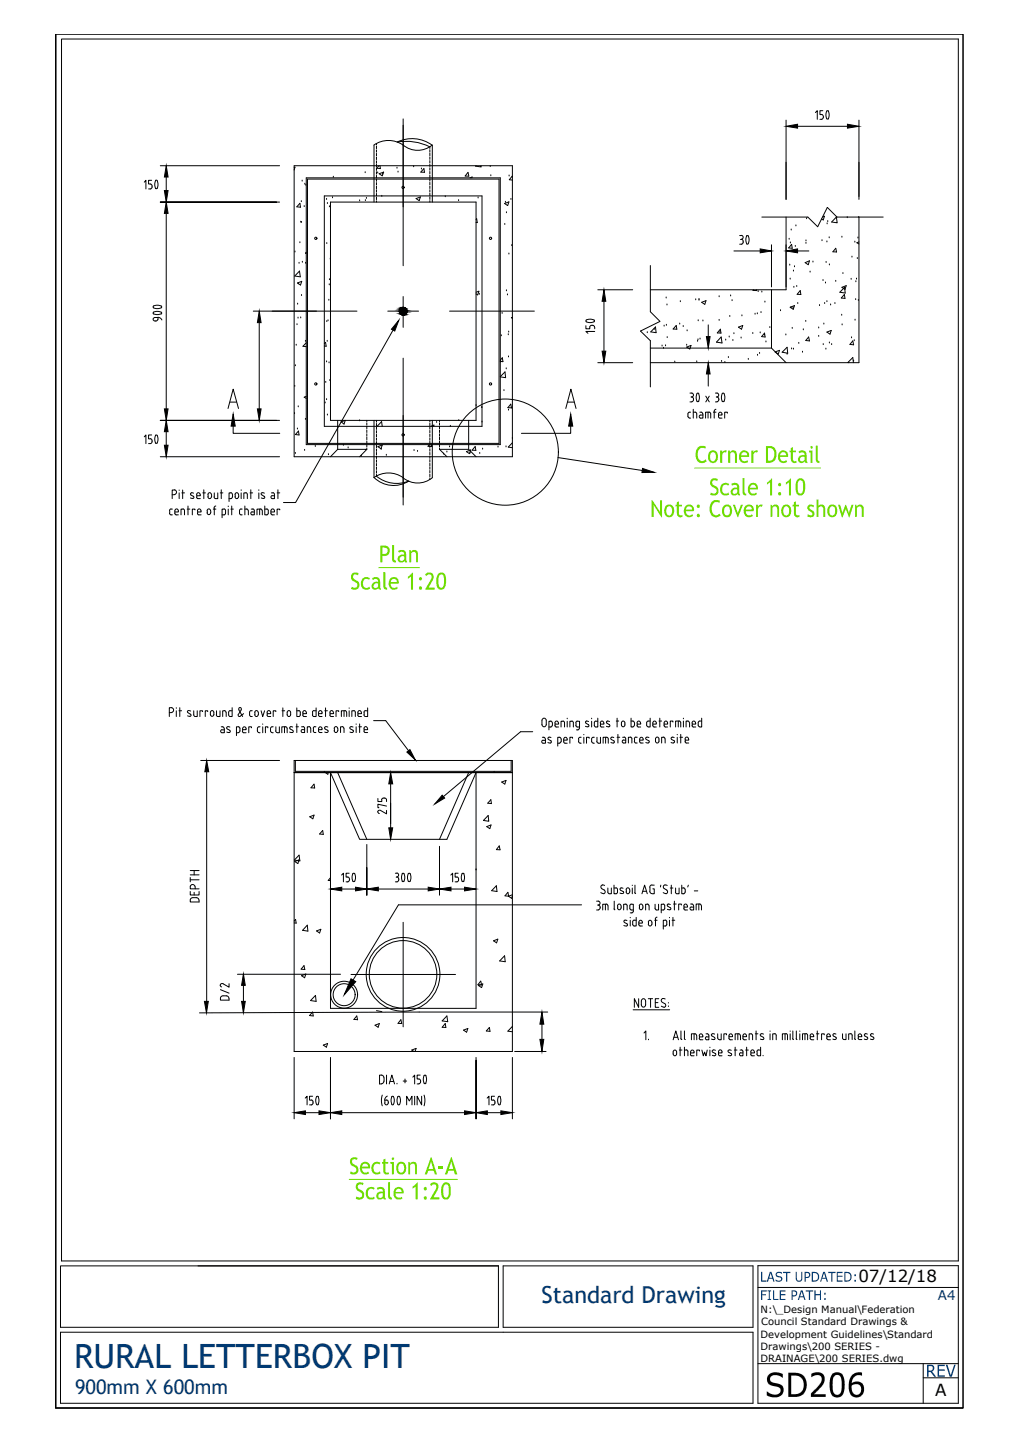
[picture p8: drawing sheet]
<svg xmlns="http://www.w3.org/2000/svg" width="210mm" height="297mm" viewBox="0 0 210 297" stroke-linecap="round" stroke-linejoin="round" font-family="sans-serif">
<defs><g id="words">
<text font-size="8.4" x="157.7" y="288">SD206</text>
<g font-size="7.1">
<text x="79.7" y="183.8">300</text>
<text x="91.7" y="183.8">150</text>
</g>
<text font-size="6.9" fill="#003972" x="15.3" y="281.9">RURAL LETTERBOX PIT</text>
<g font-size="6.6">
<text x="167.2" y="26.5">150</text>
<text x="28.6" y="40.9">150</text>
<text x="150.6" y="52.2">30</text>
<text x="35.3" y="68.4" transform="rotate(-90 35.3 68.4)">900</text>
<text x="124.5" y="70.2" transform="rotate(-90 124.5 70.2)">150</text>
<text x="61.7" y="229.7">150</text>
<text x="99.5" y="229.7">150</text>
</g>
<g font-size="5.6" fill="#6edd00">
<text x="143.2" y="95.4">Corner Detail</text>
<text x="134.1" y="106.6">Note: Cover not shown</text>
<text x="146.2" y="102.1">Scale 1:10</text>
<text x="78.1" y="115.9">Plan</text>
<text x="72.2" y="121.5">Scale 1:20</text>
<text x="72" y="242.1">Section A-A</text>
<text x="73.2" y="247.2">Scale 1:20</text>
</g>
<g font-size="4.9">
<text x="80.8" y="169" transform="rotate(-90 80.8 169)">275</text>
<text x="42.3" y="187.3" transform="rotate(-90 42.3 187.3)">DEPTH</text>
<text x="48.3" y="207.4" transform="rotate(-90 48.3 207.4)">D/2</text>
</g>
<text font-size="4.8" fill="#003972" x="111.7" y="268.6">Standard Drawing</text>
<text font-size="4.2" fill="#003972" x="190.9" y="283.8">REV</text>
<text font-size="4.1" fill="#003972" x="15.5" y="287.3">900mm X 600mm</text>
<g font-size="3.4">
<text x="177" y="264.2">07/12/18</text>
<text x="192.8" y="287.7">A</text>
</g>
<g font-size="3.3" fill="#003972">
<text x="156.7" y="264.2">LAST UPDATED:</text>
<text x="156.7" y="268">FILE PATH:</text>
</g>
<text font-size="2.8" fill="#003972" x="193.4" y="268">A4</text>
<g font-size="2.1">
<text x="156.8" y="270.7">N:\_Design Manual\Federation</text>
<text x="156.8" y="275.7">Development Guidelines\Standard</text>
<text x="156.9" y="273.2">Council Standard Drawings &amp;</text>
<text x="156.8" y="278.2">Drawings\200 SERIES -</text>
<text x="156.8" y="280.7">DRAINAGE\200 SERIES.dwg</text>
</g>
</g></defs>
<!-- layer: 0 -->
<g fill="none" stroke="#000" stroke-width=".21">
<path d="M197.6 8v251.9M33 34.2h24.6M60.6 34.2h45v59.9h-45zM60.6 34.5h.2l-.2 .6M62.3 37.3h.1M62.9 38h.1M63.1 38.2h.1M63.1 36.7h40.1v55h-40.1zM63.4 36.9h39.5v54.5h-39.5zM68.7 36.5h.1M75.3 35.6h.1M77.1 29.9a5.3 5.3 0 0 1 6 0"/>
<path d="M77.1 29.9v11.8M77.6 29.6v.3M77.6 30.1v.5M77.6 30.9v.5M77.6 31.6v.5M77.6 32.4v.5M77.6 33.1v.6M77.6 33.9v.5M77.6 34.6v.5M77.6 35.4v.5M77.6 36.2v.4M77.6 36.9v.5"/>
<path d="M77.6 37.6v.5M77.6 38.4v.5M77.6 39.1v.5M77.6 39.9v.5M77.9 35.6h.1M78.1 34.2l-.4 .5 .7 .1-.1-.6M78.2 35.8l.9-.3-.3 .7zM78.9 35.9h.1M81.9 34.7h.1M81.9 29.3a7 7 0 0 1 7.2 .6M81.9 29.3a11 11 0 0 1 6.7 1M82.1 35.5h.1"/>
<path d="M83.1 29.9a4.6 4.6 0 0 0 6 0M83.1 24.5v30.3M85.3 34.4h.1M86.9 34.8h.1M87.4 34.8l.1 .7h-.7zM88.6 30.3v.3M88.6 30.9v.5M88.6 31.6v.5M88.6 32.3v.6M88.6 33.1v.5M88.6 33.9v.4M88.6 34.6v.5"/>
<path d="M88.6 35.3v.6M88.6 36.1v.5M88.6 36.8v.5M88.6 37.6v.5M88.6 38.4v.5M88.6 39.1v.5M88.6 39.8v.5M89.1 29.9v11.8M96.5 35.5l-.6 .8h.7l-.1-.7M96.9 36.7l.5-.2-.1 .2M98.2 34.2h-.1l1.1 .2v-.2M101.1 34.3h.1"/>
<path d="M101.2 36.2h.1M105 36.3h.1M105.6 36.4v-.1l-.6 .7 .6 .1M162.1 24.8v16.3M164.5 26h10.2M177.1 24.8v16.3M34.3 44v40.3M57 41.7h-24h24.6M60.8 51.9h.1M61.3 58.3l.9-.3-.2 .8zM61.5 58.5h.1M61.7 54.3h.1"/>
<path d="M61.8 55.9l.1 1.2-1.1-.2zM61.8 50h.1M61.8 41.9l.2 .8-.8-.1zM62 45.8h.1M62.1 41.6h.1M62.2 45.8h.1M62.3 54.1h.1M62.7 42.6h.1M63 54.3h.1M63.1 52l-.1 .2h.1M66.9 40.4h32.5v47.5h-32.5zM67.3 41.1h.1"/>
<path d="M67.4 50.2h.1M67.5 42h.1M67.9 58.7h.1M67.9 57.7h.1M67.9 42.6h.1M68.1 53.4h.1M68.1 41.7h30.1v45h-30.1zM68.6 40.8h.1M74.2 41.4h.1M75.3 41.4h.1M75.6 40.9h.1M77.6 40.6v.5"/>
<path d="M77.6 41.4v.3M78.7 40.5h.1M85.8 40.9l.9-.3-.3 .8zM88.6 40.6v.5M88.6 41.4v.3M91.8 40.6h.1M94.6 41.4h.1M98.2 45.3l.1-.2 .1 .8-.2-.1M98.6 40.8h.1M104 42l.9-.4-.2 .8zM104.1 46.3h.1M104.2 41.7h.1"/>
<path d="M104.4 43.9h.1M104.4 59.9h.1M104.9 52.4h.1M105.4 41.1h.1M105.5 50.6h.1M123.3 59.7h7.2M134.1 54.7v9.6l2 2-4 1.9 2 2v9.6M155.3 59.7v.2h.7v-.2M157.1 44.7h9.5l2 2 2-3.9 2 1.9h9.5M159.1 59.7v12.1l3 3M159.1 50.5v8.6M162.1 44.7v15h-28"/>
<path d="M162.6 51.1l.8 .1-.2-.8-.6 .7M162.7 49.3h.1M162.8 54.7h.1M162.9 57.5h.1M163 50.1h.1M163.1 47.4h.1M163.6 55.9h.1M163.7 59.2h.1M163.8 55h.1M164 50.8h.1M164.1 46.6h.1M164.3 59.1h.1"/>
<path d="M164.5 51.7h2.3M165 59.9l.1 .8h-.7zM166 54.1l.9-.3-.2 .8zM166.2 49.7h.1M166.2 50.2h.1M166.3 45.1h.1M167 56.1h.1M167.6 54h.1M169.5 49.6h.1M169.6 44.7l.4-.1-.3 .7-.3-.2M169.7 57.8h.1M170.2 58.3h.1"/>
<path d="M170.3 54.1h.1M170.5 49.9h.1M170.5 46.1h.1M170.7 45.7h.1M171 49h.1M171 54.6h.1M172.3 58h.1M172.3 51.2l.2 .7h-.8zM172.5 44.7l.1 1.2-1.1-.1zM173.6 48.9h.1M173.6 59.2l.9-.3-.3 .7zM173.8 56.4h.1"/>
<path d="M174.1 59.2l.2 1.2-1.1-.2zM174.7 44.9h.1M175.5 57.6h.1M175.7 53h.1M176.3 49.9h.1M176.5 58.1h.1M176.6 57.5h.1M176.8 53.3h.1M176.9 49.1h.1M177.1 44.8h.1M177.1 44.7v30.1h-43M177.1 49.9l-.4 .1 .4 .3"/>
<path d="M52.2 64.1h21.4M53.5 66.5v17.8M60.8 79.6h.1M60.9 75.4h.1M61.1 71.2h.1M61.2 66.9h.1M61.4 62.7h.1M61.5 65.6h.1M62 65.5h.1M62.2 60.9h.1M63 70.4h.1M63.1 70.7l-.6 .7 .6 .1"/>
<path d="M66.9 70.8l.2-.2 .2 .8-.4-.1M67.2 78.8h.1M67.3 74.6h.1M67.4 66.3h.1M67.5 70.4h.1M67.6 66.1h.1M67.8 61.9h.1M67.8 74.8h.1M68 78.4h.1M80 64.1h6.3M81.1 68l-20.2 35.6M83.1 61.1v6.4"/>
<path d="M83.1 73.8v30.3M92.7 64.1h17.5M98.2 60.2l.5-.2-.2 .8-.3-.2M98.8 60.7h.1M103.2 74.3l.4-.6 .1 .8h-.5M103.2 77.6l.9-.9 .2 1.2-1.1-.2M103.2 74.4v.2M103.4 69.2h.1M103.5 64.6h.1M104.4 76h.1M104.6 60.8h.1M104.8 69h.1"/>
<path d="M104.8 73.6h.1M104.9 68.5h.1M105.6 65.4l-.2 .1 .2 .1M123.3 74.8h7.2M133.5 68.6h.1M134.1 71.8h25M134.9 67.9h.1M135.2 67.4l.1 1.2-1.1-.2zM136.5 71.3h.1M136.8 71.8h.1M136.9 67.2h.1M137.2 71.3h.1"/>
<path d="M137.4 61.4h.1M137.4 67.1h.1M137.5 62.9h.1M137.6 69.6h.1M139.1 74.6h.1M139.4 67.1l.2 .8-.8-.1zM140.2 66.8h.1M140.3 62.2h.1M140.9 67.3h.1M141.6 71.5l.9-.3-.3 .8zM141.6 71.2h.1M141.7 68.2h.1"/>
<path d="M143.5 61.8h.1M143.7 74.6h.1M143.8 70.4h.1M143.9 70.1h.1M144 66.1h.1M144.1 61.9h.1M144.1 61.7h.1M144.3 69.9h.1M144.7 62.3l.9-.3-.3 .7zM144.9 66.2h.1M146 67v2.4M146 77.1v2.5"/>
<path d="M148.3 61.2h.1M148.3 66h.1M148.4 68.5h.1M148.5 67.9l.2 .8-.8-.1zM148.7 69.5l.2 1.2-1.2-.2zM148.8 74.5h.1M149.5 74.7h.1M149.6 70.1h.1M150.2 73.7h.1M150.4 69.5h.1M150.5 65.2h.1M150.7 61h.1"/>
<path d="M150.9 62h.1M151.1 70.2h.1M151.3 68.8h.1M152.3 67.4l.8-.3-.2 .8zM152.8 69.7h.1M153 65.1h.1M154.3 74.1h.1M155.2 68.7h.1M155.7 64.8h.1M156.2 64.7h.1M156.2 73.2h.1M156.3 60.1h.1"/>
<path d="M156.6 72.9h.1M156.7 68.6h.1M156.9 64.4h.1M157.1 60.2h.1M157.6 69h.1M157.6 68.7l.2 .8-.8-.1zM157.7 62.3h.1M157.9 70.5h.1M158.7 67.5h.1M159.9 72.5l.8-.3-.2 .8zM160.9 64.1h.1M161.3 72.6l1-1 .1 1.2z"/>
<path d="M162 69h.1M162.3 73h.1M162.9 63.3l.9-.3-.2 .8zM163.1 63.5h.1M163.2 71.9h.1M163.4 67.7h.1M163.5 63.5h.1M163.6 72h.1M164.5 62.6h.1M164.7 70.8h.1M165.5 72.6h.1M165.6 68h.1"/>
<path d="M166.1 66.3h.1M166.7 69.5l.2 .8-.8-.1zM168.8 67.6h.1M168.8 69.3h.1M169 63h.1M169.7 71h.1M169.9 66.8h.1M170 62.6h.1M170.3 72h.1M170.5 62.2h.1M170.5 68.5l.9-.4-.3 .8zM171 70.7h.1"/>
<path d="M171.3 62.9h.1M171.5 71h.1M172.2 62.6h.1M173.6 65h.1M173.6 67h.1M174.1 60.7l.1 .8-.7-.1zM174.8 74.7l1-1 .2 1.1M174.9 74.7l.1 .1M175.6 69.6h.1M175.8 70.3l.2 .8-.8-.1zM176 74.4h.1M176.1 70.2h.1"/>
<path d="M176.3 66h.1M176.4 61.8h.1M177 61.9h.1M29.7 90l.4-.3v1.7M30.6 91.4h.4M31 90.4a.54 .54 0 0 1 .4 .5 .54 .54 0 0 1-.4 .5M31.3 89.7h-.7v.8h.4M32 89.8h.4a1.83 1.83 0 0 1 0 1.5M32 91.3h.4M32.1 89.7a1.84 1.84 0 0 0 0 1.6M33 94.1h24.6M34.3 89v2.8"/>
<path d="M48.1 87.8v1.5h9.6M57 86.7h-24h24.6M60.7 85.3h.1M60.9 93.5h.1M61.3 88.4h.1M61.5 83.9h.1M61.5 88.9l.2 .8-.8-.1zM62.8 92.8h.1M63 86.4h.1M63.1 81.7l-.4 .2 .4 .2M65 92h.1M67 83.1h.1"/>
<path d="M67.3 82.4h.1M67.5 85.6h.1M67.7 93.7h.1M69.6 92.6h6l-1.4 1.5M69.6 92.6l-1.5 1.5M69.6 86.7v5.9M70.3 87l.9-.3-.3 .7zM70.8 91.8h.1M71.8 92.3h.1M74.2 86.7h.1M74.5 94h.1M75.6 86.7v.2"/>
<path d="M75.6 87.2v.4M75.6 87.9v.5M75.6 88.6v.6M75.6 89.4v.5M75.6 90.1v.5M75.6 90.9v.5M75.6 91.7v.5M75.6 92.4v.2M77.1 86.7v11.8M77.6 98.1a6.6 6.6 0 0 0 6.7 1.1 5.8 5.8 0 0 1-7.2-.8M77.6 86.7v.3M77.6 87.3v.5"/>
<path d="M77.6 88v.5M77.6 88.8v.5M77.6 89.5v.5M77.6 90.3v.5M77.6 91v.5M77.6 91.8v.5M77.6 92.5v.5M77.6 93.3v.5M77.6 94v.5M77.6 94.8v.5M77.6 95.5v.5M77.6 96.3v.5"/>
<path d="M77.6 97v.5M77.6 97.8v.4M77.8 87.9l.9-1 .1 1M77.9 92.1l.9-.4-.2 .8zM78.6 92.6h.1M79.7 93.9h.1M85.4 92.9h.1M86.1 93h.1M88.5 91.7l-.2 .3h.7M88.6 86.7v.3M88.6 87.2v.6M88.6 88v.5"/>
<path d="M88.6 88.7v.5M88.6 89.5v.5M88.6 90.3v.5M88.6 91v.5M88.6 91.7v.5M88.6 92.5v.5M88.6 93.3v.4M88.6 94v.5M88.6 94.7v.6M88.6 95.5v.5M88.6 96.2v.5M88.6 97v.5"/>
<path d="M88.6 97.7v.6M88.6 98.5v.3M88.8 87.9l.7-.3-.1 .3M88.9 91.7l.1 .4M89.1 86.7v11.8a4.7 4.7 0 0 1-6-.1 5.2 5.2 0 0 0-6 0M90 87.1h.1M90.6 92.4v.2l1.5 1.5M90.6 86.7v.2M90.6 87.2v.4M90.6 87.9v.5M90.6 88.6v.6M90.6 89.4v.5"/>
<path d="M90.6 90.1v.5M90.6 90.9v.5M90.6 91.7v.5M90.6 92.6h6M91.5 93.6h.1M92.1 93.2h.1M92.7 92.1h.1M92.9 87.9h.1M94.6 86.7h.1M96.2 93.1l.9-.3-.3 .7zM96.6 86.7v5.9l1.6 1.5M96.9 93.4h.1"/>
<path d="M98 92l-.6 .8h.7l-.1-.7M98.2 83.6h.1M98.9 93.5h.1M99.4 87h.1M99.4 83.8l-.1 .1 .1 .1M99.5 92.6h.1M102.7 92.2h.1M103.9 80.5h.1M104.3 92.1h.1M104.8 84.5h.1M105.5 84.1l-.8-.1 .6-.7 .2 .8M105.6 90.4h.1"/>
<path d="M105.6 91.3l-.8 .9 .8 .1M115 94.3l17.4 2.7M117.7 87.8v1.5h-10.2M141.8 85.8l.4 .3M141.8 85.3v.5M142.2 86.2h.2M142.3 81h.3a.4 .4 0 0 1 .4 .4 .4 .4 0 0 1-.4 .4M142.3 82.8h.3M142.4 85h-.4l-.2 .3M142.5 81.8h.1M142.6 81.8l.4 .4M142.9 85h.6l.2 .3"/>
<path d="M142.9 84.4v1.8M143 82.3l-.1 .3-.3 .2M143.7 85.3v.9M144 81.1a1.84 1.84 0 0 1 0 1.6M144.1 81.1l-.2-.1a1.28 1.28 0 0 0 0 1.8l.2-.1M144.3 85h.4l.2 .3M144.4 85.6l-.2 .3 .2 .3M144.5 85.6h.4M144.9 85.3v.9h-.4M145.5 81.7l.7 1.1M146 85v1.2M146.2 81.7l-.7 1.1"/>
<path d="M146.5 85.3l-.3-.3h-.7v1.2M146.5 85.3v.9M147.1 85h.5M147.5 81h.3a.4 .4 0 0 1 .4 .4 .4 .4 0 0 1-.4 .4M147.5 82.8h.4M147.6 84.4l-.3 .4v1.4M147.7 81.8h.2M147.8 81.8l.4 .4M148.2 85.6h.7a.42 .42 0 0 0-.1-.5 .42 .42 0 0 0-.5-.1l-.1 .9 .2 .3M148.2 82.4l-.4 .4M148.2 82.3v.1M148.4 86.2h.5"/>
<path d="M149 81.1l.1-.1a1.28 1.28 0 0 1 0 1.8l-.2-.1a1.74 1.74 0 0 1 .1-1.6zM150 85.2v-.2h-.6v1.2M35 105.8l.3 .3M35 105.3v.5M35.3 104.9l-.3 .4M35.3 106.1h.2M35.3 104.9h.2M35.5 102h.5M35.9 101a.49 .49 0 0 1 .5 .5 .49 .49 0 0 1-.5 .4M36 101h-.5v1.8M36.1 105.5h.7a.43 .43 0 0 0-.1-.4 .43 .43 0 0 0-.5-.1l-.1 .3v.7l.7 .1M36.9 101v.1"/>
<path d="M36.9 101.6v1.2M37.5 101.6h.5M37.7 101v1.8M37.7 104.9l.3 .2v1M37.7 104.9h-.4v1.2M38.6 104.9h.5M38.8 104.3v1.8M39.4 102.1l.5 .2M39.5 101.6l.4 .1M39.5 101.6l-.2 .2 .1 .2M39.9 102.3v.4l-.6-.1M40.2 105.1v-.2h-.5v1.2"/>
<path d="M40.5 102.5l.2 .2 .6 .1M40.5 102a.36 .36 0 0 1 .4-.4 .36 .36 0 0 1 .4 .4M40.6 102v.5M40.7 105.8l.3 .3M40.7 105.3a.36 .36 0 0 1 .4-.4 .36 .36 0 0 1 .3 .4M40.8 105.3v.5M41 106.1h.5M41.3 102v.2h-.7M41.5 105.3v.2h-.7M41.8 101.6h.6M42 101v1.8M42.7 105.3a.36 .36 0 0 1 .4-.4 .36 .36 0 0 1 .3 .4"/>
<path d="M42.7 105.7a.36 .36 0 0 0 .4 .4 .36 .36 0 0 0 .3-.4M42.7 105.3v.4M42.9 102.4a.36 .36 0 0 0 .3 .4 .36 .36 0 0 0 .4-.4M42.9 102.4v-.4a.36 .36 0 0 1 .3-.4 .36 .36 0 0 1 .4 .4v.4M43.5 105.3v.4M44 104.9h.5M44.1 102.4l.4 .4M44.2 101.6v.8M44.2 104.7v1.4M44.5 104.3l-.4 .4M44.9 101.6v1.2h-.4M45.4 101.6h.6"/>
<path d="M45.6 101v1.8M45.8 106.1h.4M46.2 104.9l.3 .4v.7l-.3 .1M46.2 104.9h-.4v1.8M47.1 104.3v.1M47.1 104.9v1.2M47.2 102.8h.4M47.6 101.6l.3 .3M47.6 101.6h-.4v1.8M47.6 104.9h.5M47.8 104.3v1.8M47.9 102.4l-.3 .4"/>
<path d="M47.9 101.9v.5M48.5 102a.36 .36 0 0 1 .3-.4 .36 .36 0 0 1 .4 .4M48.5 102.4a.36 .36 0 0 0 .3 .4 .36 .36 0 0 0 .4-.4M48.5 102v.4M49.2 102v.4M49.7 104.9l-.3 .4v.7l.3 .1M49.7 101v.1M49.7 101.6v1.2M49.7 106.1h.2M49.7 104.9h.2M50.5 104.9h.4M50.5 104.3v1.8"/>
<path d="M50.7 101.6l.3 .3M50.7 101.6h-.4v1.2M50.8 104.9l.3 .2 .1 1M51 101.9v.9M51.5 101.6h.6M51.7 101v1.8M51.8 104.9h.3M52.1 104.9l.3 .2v1l-.6-.1 .1-.5h.5M53.4 101v.1M53.4 101.6v1.2M53.5 104.9v1.2M53.7 104.9l.3 .4"/>
<path d="M53.7 104.9h-.7v1.2M54 102l.5 .3 .1 .3-.2 .1-.5-.1M54.1 101.6l-.3 .1 .1 .3M54.1 105.3v.8M54.1 101.6l.4 .1M54.6 104.3v1.8h.4l.3-.1v-.9l-.3-.2M54.6 104.9h.4M55.9 105.5h.7a.43 .43 0 0 0-.1-.4 .43 .43 0 0 0-.5-.1l-.1 .8 .2 .3M56 101.6h.3M56.1 102.2l-.2 .3 .2 .3M56.2 102.2h.4M56.2 106.1h.4"/>
<path d="M56.3 101.6l.3 .3M56.6 101.9v.9h-.4M57.1 101.6h.6M57.3 101v1.8M57.7 105.1v-.2h-.6v1.2M34.9 146.9h.5M35.4 146.9a.49 .49 0 0 0 .4-.5 .49 .49 0 0 0-.4-.5h-.5v1.8M36.4 145.9v.1M36.4 146.5v1.2M36.9 146.5h.6M37.1 145.9v1.8M38.8 146.9l.5 .3 .1 .3-.2 .2-.5-.1"/>
<path d="M38.9 146.5l-.3 .1 .2 .3M38.9 146.5l.4 .1M39.9 147.3l.4 .4M39.9 146.5v.9M40.7 146.5v1.2h-.4M41.4 156.8h16.2M41.8 146.7v-.2h-.6v1.2M42.6 159.1v47.8M42.8 146.7v-.2h-.5v1.2M43.4 146.9a.36 .36 0 0 1 .3-.4 .36 .36 0 0 1 .4 .4M43.4 146.9v.4a.36 .36 0 0 0 .3 .4 .36 .36 0 0 0 .4-.4v-.4M44.6 147.3l.3 .4"/>
<path d="M44.6 146.5v.9M45.4 146.5v1.2h-.5M45.6 149.8h.3M45.8 150.5h.5M45.9 149.8l.3 .4M46.3 150.2v.8l-.8-.1v-.3l.3-.2M46.6 146.8l-.2-.3h-.5v1.2M46.6 146.9v.8M46.9 150.3l.5 .2M47 149.8l-.3 .2 .1 .3M47 149.8l.4 .1M47.1 146.9v.5"/>
<path d="M47.4 150.6v.4l-.6-.1M47.9 145.9v1.8h-.6l-.2-.4M47.9 146.5h-.6l-.2 .3M48.8 151h.4M49.2 147.2l.5-.9a.3 .3 0 0 0 0-.4 .3 .3 0 0 0-.4 0 .3 .3 0 0 0 0 .4l.7 1.4M49.5 150.2l-.2-.3-.5-.1v1.8M49.5 150.6l-.3 .4M49.5 150.2v.5M50 150.2l.1 .8h.6M50 150.2a.36 .36 0 0 1 .4-.4 .36 .36 0 0 1 .3 .4M50.2 147.1l-.8 .6-.3-.2v-.3M50.7 150.2v.2h-.7"/>
<path d="M51.5 147.3l.1 .4h.4M51.5 146.9v.5M51.8 150v-.2h-.5v1.2M52 146.5h-.4l-.1 .3M52.5 146.9a.36 .36 0 0 1 .4-.4 .36 .36 0 0 1 .3 .4M52.5 147.3a.36 .36 0 0 0 .4 .4 .36 .36 0 0 0 .3-.4M52.6 146.9v.4M53.1 150.6l.3 .4M53.1 150.2v.5M53.3 146.9v.4M53.4 151h.2M53.6 149.8l-.4 .1-.1 .3"/>
<path d="M53.8 146.5l.4 1.2 .4-1.2M54.2 149.2v.1M54.2 149.8v1.2M55.1 147.4l.1 .3h.6M55.1 146.9a.36 .36 0 0 1 .3-.4 .36 .36 0 0 1 .4 .4M55.1 146.9v.5M55.2 150v-.2h-.5v1.2M55.8 150.6l.3 .4M55.8 150.2v.5M55.8 146.9v.2h-.7M56.1 149.8l-.3 .4M56.1 149.8h.2"/>
<path d="M56.1 151h.2M56.8 150.6l.4 .4M56.9 146.7v-.2h-.6v1.2M56.9 149.8v.9M57.6 149.8v1.2h-.4M58.2 146.5h.5M58.3 145.9v1.8M58.7 149.8v1.2M58.9 149.8l.3 .4M58.9 149.8h-.8v1.2M59.2 146.9a.36 .36 0 0 1 .4-.4 .36 .36 0 0 1 .3 .4M59.2 146.9v.4a.36 .36 0 0 0 .4 .4 .36 .36 0 0 0 .3-.4v-.4"/>
<path d="M59.2 150.2v.8M59.7 150.9l.5 .1M60.4 150.6l.1 .2-.3 .2M60.4 149.9l-.5-.1-.2 .2 .1 .3 .6 .2M60.6 159.3h45h-37.5M60.6 156.8h45v59.9h-45zM60.9 156.8v2.2h44.5v-2.2M61 149.8h.5M61.2 145.9v1.8h.6l.1-.4M61.2 146.5h.6l.1 .3M61.2 149.2v1.8M61.9 146.9v.5"/>
<path d="M62.2 149.8h.3M62.4 150.4h.4M62.4 147.4l.3 .3M62.4 146.9a.36 .36 0 0 1 .4-.4 .36 .36 0 0 1 .3 .4M62.5 146.9v.5M62.5 149.8l.3 .2v1l-.7-.2v-.3l.3-.1M62.7 147.7h.5M63.2 146.9v.2h-.7M63.7 149.8l.3 .3M63.7 149.8h-.3v1.2M64.1 150.2v.8M64.5 146.9v.5"/>
<path d="M64.6 150.6l.3 .4M64.6 150.2v.5M64.9 149.8l-.3 .3M64.9 149.8h.2M64.9 151h.2M65.2 145.9v1.8h-.6l-.2-.4M65.2 146.5h-.6l-.2 .3M65.7 147.4l.1 .3h.6M65.7 146.9a.36 .36 0 0 1 .3-.4 .36 .36 0 0 1 .4 .4M65.7 150.7l.1 .3h.6M65.7 150.2a.36 .36 0 0 1 .3-.4 .36 .36 0 0 1 .4 .4M65.7 146.9v.5"/>
<path d="M65.7 150.2v.5M66.4 146.9v.2h-.7M66.4 150.2v.2h-.7M66.9 159v.3M67 150.9l.5 .1M67 146.5h.5M67 150.3l.7 .3-.3 .4M67.1 159.3l.5 .3 .1-.3M67.1 145.9v1.8M67.6 149.9a.38 .38 0 0 0-.4-.1 .38 .38 0 0 0-.3 .3l.1 .2M68 147.4l.2 .3h.6M68 146.9a.36 .36 0 0 1 .4-.4 .36 .36 0 0 1 .3 .4"/>
<path d="M68.1 146.9v.5M68.1 159.3l6.1 13.7h17.9l6.1-13.7v48.6h-30.1zM68.8 146.9v.2h-.7M68.9 150.2a.36 .36 0 0 1 .4-.4 .36 .36 0 0 1 .3 .4M68.9 150.2v.4M69.6 159.3l6 13.7M69.7 150.2l-.1 .4a.36 .36 0 0 1-.3 .4 .36 .36 0 0 1-.4-.4M69.8 146.7v-.2h-.5v1.2M70.6 149.8l.3 .3M70.6 149.8h-.4v1.2M70.9 146.5v1.2M70.9 150.2v.8"/>
<path d="M71.4 146.8l-.1-.3h-.9v1.2M71.5 146.9v.8M72 145.9v.1M72 146.5v1.2M72.2 150.9l.5 .1M72.3 150.3l.5 .2M72.8 150.5l.1 .3-.2 .2M72.8 149.9a.38 .38 0 0 0-.4-.1 .38 .38 0 0 0-.3 .3l.1 .2M72.9 146.5l.4 .3M73 146.5h-.5v1.2M73.3 146.9v.8M73.4 149.2v.1"/>
<path d="M73.4 149.8v1.2M73.8 147.4l.2 .3M73.8 146.9a.36 .36 0 0 1 .3-.4 .36 .36 0 0 1 .4 .4M73.8 146.9v.5M74 149.8h.5M74.1 147.7h.4M74.2 149.2v1.8M74.5 146.9v.2h-.7M75 150.7l.3 .3M75 150.2a.36 .36 0 0 1 .4-.4 .36 .36 0 0 1 .4 .4M75.1 146.9v.5M75.1 150.2v.5"/>
<path d="M75.3 151h.5M75.8 145.9v1.8h-.6l-.2-.4M75.8 146.5h-.6l-.2 .3M75.8 150.2v.2h-.7M79.5 148.5l5 6.6M96.6 159.3l-6 13.7M101.9 159v.3M107.3 150.8l-15.9 13.4M111.7 148.5a.45 .45 0 0 1 .5-.5 .45 .45 0 0 1 .4 .5M111.7 148.5v.8a.45 .45 0 0 0 .5 .5 .45 .45 0 0 0 .4-.5v-.8M111.8 152h.5l.1 .3M112 152.6l-.3 .3 .3 .3"/>
<path d="M112 152.6h.5M112.5 152.4v.8h-.5M113.2 151.9l.4 .1M113.2 152l-.2 .3 .6 .4M113.5 148.6l.4 .4M113.6 152.7v.4h-.6M113.6 148.7h-.4v1.8M113.9 149.5l-.2 .3-.5 .1M113.9 149v.5M114.4 149a.36 .36 0 0 1 .4-.4 .36 .36 0 0 1 .3 .4M114.5 149.1v.7l.7 .1M115 153.2h.4"/>
<path d="M115.2 149.1v.2h-.7M115.7 152.3l-.2-.3h-.5v1.8M115.7 152.8l-.3 .4M115.7 152.4v.4M116.1 148.6l.3 .4M116.1 148.7h-.4v1.2M116.2 152.6h.8a.42 .42 0 0 0-.1-.5 .42 .42 0 0 0-.5-.1l-.2 .9 .3 .3M116.4 149v.9M116.5 153.2h.5M117 148v.2M117 148.7v1.2M117.9 148.6l.3 .4"/>
<path d="M117.9 148.7h-.4v1.2M118.1 152.2v-.2h-.6v1.2M118.2 149v.9M118.7 149.5l.3 .4M118.8 149v.5M118.9 150.5h.3M119 148.6l-.3 .4M119.1 148.7h.4v1.4M119.1 149.9h.4M119.3 152.8l.3 .4M119.3 152.4v.4M119.5 150.1l-.4 .4"/>
<path d="M119.6 152l-.3 .3M119.6 152h.2M119.6 153.2h.2M120.4 151.4v.1M120.4 152v1.2M120.7 149.7l.5 .1M120.9 148.6l.5 .1M121 148.6l-.3 .4 .7 .4M121.3 149.4l.1 .2-.2 .2M121.5 152.2v-.2h-.6v1.2M122 152.8l.3 .4M122 148v.2"/>
<path d="M122 148.7v1.2M122 152.4v.4M122.3 153.2h.2M122.5 149.5l.4 .4M122.5 152h-.4l-.1 .3M122.5 149v.5M122.9 148.6l-.4 .4M122.9 148.7h.4M123 152.8l.4 .4M123.1 152v.8M123.3 148v1.9h-.4M123.8 149.5l.2 .4"/>
<path d="M123.8 149a.36 .36 0 0 1 .3-.4 .36 .36 0 0 1 .4 .4M123.8 152v1.2h-.4M123.8 149.1v.5M124.1 149.9h.4M124.5 149.1v.2h-.7M124.9 152v1.2M125.4 152.3l-.3-.3h-.7v1.2M125.4 152.4v.8M125.6 149.4l.1 .4-.7-.1M125.7 148.7l-.4-.1-.3 .2 .2 .3 .5 .3M126.2 151.9l.4 .1M126.2 152l-.3 .3 .7 .4"/>
<path d="M126.6 152.7v.4h-.6M127.1 148.6h.5M127.2 148v1.9M127.2 152h.6M127.4 151.4v1.8M128.1 149a.36 .36 0 0 1 .4-.4 .36 .36 0 0 1 .3 .4M128.1 149.1v.3a.36 .36 0 0 0 .4 .4 .36 .36 0 0 0 .3-.4v-.3M128.4 152h.3M128.6 152.5l-.3 .3 .3 .4M128.6 152.6h.4M128.7 151.9l.3 .4M129 152.3v.9h-.4"/>
<path d="M130 151.9l.3 .4M130 152h-.4v1.2M130.1 148v1.9h.4M130.1 148.6h.4M130.3 152.3v.9M130.5 148.6l.3 .4M130.8 149.5l-.3 .3M130.8 152.8l.2 .3 .4 .1M130.8 149v.5M130.8 152.3v.5M131.1 151.9l-.3 .4M131.1 152h.3"/>
<path d="M131.3 149.5l.3 .4M131.3 149a.36 .36 0 0 1 .4-.4 .36 .36 0 0 1 .4 .4M131.4 149.1v.5M131.6 149.9h.5M131.9 152.8l.1 .3 .6 .1M131.9 152.6h.7a.42 .42 0 0 0-.1-.5 .42 .42 0 0 0-.4-.1l-.2 .9M132.1 149.1v.2h-.7M133.2 153.1l.5 .1M133.3 152.4l.6 .4-.2 .3M133.3 149.5l.4 .3M133.3 149v.5M133.4 152l-.3 .1 .1 .3"/>
<path d="M133.4 151.9l.4 .1M134.1 148v1.9h-.4M134.1 148.6l-.6 .1-.2 .3M134.6 149.1l.1 .7 .6 .1M134.6 149a.36 .36 0 0 1 .4-.4 .36 .36 0 0 1 .3 .4M135.2 152.3a.36 .36 0 0 1 .3-.4 .36 .36 0 0 1 .4 .4M135.2 152.8a.36 .36 0 0 0 .3 .4 .36 .36 0 0 0 .4-.4M135.2 152.4v.4M135.3 149.1v.2h-.7M135.9 148.6h.5M135.9 152.4v.4M136 148v1.9"/>
<path d="M136.8 151.9l.3 .4M136.8 152h-.4v1.2M136.9 149.1l.2 .7 .6 .1M136.9 149a.36 .36 0 0 1 .4-.4 .36 .36 0 0 1 .4 .4M137.1 152.3v.9M137.7 149.1v.2h-.8M138.4 153.1l.5 .1M138.6 151.9l.4 .1M138.6 152l-.2 .3 .6 .4M138.8 148.8v-.2h-.6v1.3M139 152.7l.1 .2-.2 .2M139.6 151.4v.1"/>
<path d="M139.6 152v1.2M139.9 148.6v1.3M140.2 152h.5M140.4 149l-.3-.4h-.8v1.3M140.4 149v.9M140.4 151.4v1.8M140.9 148v.2M140.9 148.6v1.3M141.3 152.8l.1 .3 .6 .1M141.3 152.3a.36 .36 0 0 1 .3-.4 .36 .36 0 0 1 .4 .4M141.3 152.4v.5M141.8 148.6l.3 .4"/>
<path d="M141.8 148.6h-.3v1.3M142 152.4v.2h-.7M142.2 149v.9M142.7 149.5l.3 .4M142.7 149a.36 .36 0 0 1 .4-.4 .36 .36 0 0 1 .3 .4M142.7 149.1v.5M143 149.9h.5M143.5 149.1v.2h-.8M144 149.5l.3 .3M144 149v.5M144.7 148v1.9h-.4M144.7 148.6l-.6 .1-.1 .3"/>
<path d="M60.8 177.6l.9-.4-.3 .8zM61.7 176.3l.1 1.2-1.1-.2zM63.9 168.4l.9-.4-.3 .8zM64.8 161.6l.1 .8h-.8zM66.5 171.2l.2 .8-.8-.1zM75.6 174.1v10.4v-5.6M80.5 161.6v8.2M90.6 174.5v10M100.4 170.4l.8-.3-.2 .7zM100.7 168.1l.1 1.2-1.1-.2zM101.2 164.8l.1 .9-.7-.1zM102.9 174.4l.2 .8-.8-.1z"/>
<path d="M103.4 161.2l.9-.3-.2 .7zM60.6 189.9l.3-.4 .2 .8-.5-.1M62.7 199.1l.2 .8-.8-.1zM63.4 190.7l.1 1.2-1.1-.1zM65.3 191.9l.9-.3-.3 .7zM68.1 180.9l-.4 .6h.4M70.4 180.4l.4-.4v1.8M70.5 183.3h2.8M71.7 180.8l.3 .4M72 180h-.6v.8h.3M72 181.4l-.1 .3-.5 .1M72.1 181.2v.2"/>
<path d="M72.8 180.1h.3M72.8 180.1a1.28 1.28 0 0 0 .1 1.6l.2-.1a1.83 1.83 0 0 0 0-1.5M83.1 190.1v21.6M101.8 193.9l.8-.3-.2 .8zM102.3 182.6l.2 1.2-1.1-.2zM104 197l.2 1.2-1.2-.1zM104.7 183.9l.2 .8h-.8zM105.6 184.4l-.8 .3 .7 .5 .1-.5M123 185.8h.4M123 187.6h.4M123.2 186.6h.2M123.4 185.8a.4 .4 0 0 1 .3 .4 .4 .4 0 0 1-.3 .4l.3 .4"/>
<path d="M123.7 187.1l-.3 .4M123.8 187v.2M123.9 184l.5 .2M124.1 183.2l.7 .5-.1 .4-.3 .1M124.7 182.5a.44 .44 0 0 0-.7 0 .44 .44 0 0 0 .1 .7M124.8 186.4v1.2M125 186.4l.3 .3M125 186.4h-.7v1.2M125.3 183l.1 1.1 .3 .1h.4v-1.2M125.4 186.7v.9M126.6 182.5v1.7h.4l.3-.1v-.7M126.6 187.3l.2 .2"/>
<path d="M126.6 183h.4M126.6 185.8v1.6M127 183l.3 .4M127.3 186.8a.36 .36 0 0 1 .4-.4 .36 .36 0 0 1 .3 .4M127.3 187.1a.36 .36 0 0 0 .4 .4 .36 .36 0 0 0 .3-.4M127.4 186.8v.4M127.8 184.1l.5 .1M128 183.5l.6 .4-.2 .3M128.1 183l.4 .1M128.1 183l-.3 .2 .1 .3M128.1 186.8v.4M128.6 190.8l.5 .1"/>
<path d="M128.8 190.2l.6 .3-.2 .4M128.9 189.7l.4 .1M128.9 189.7l-.3 .2 .2 .2M129 186.4l.3 .3M129 186.4h-.4v1.2M129.1 183.8a.36 .36 0 0 0 .4 .4 .36 .36 0 0 0 .3-.4M129.3 186.7v.9M129.8 183.4a.36 .36 0 0 0-.3-.4 .36 .36 0 0 0-.4 .4v.5M129.9 186.7v.7l.3 .2M129.9 183.4v.5M129.9 188.2h.4M129.9 189.1v.1"/>
<path d="M129.9 189.7v1.2M130.2 186.4l-.3 .3M130.2 186.4h.4v1.4M130.2 187.6h.4M130.4 182.5h.1M130.4 183v1.2M130.6 187.8l-.3 .4M130.8 189.7l-.3 .3M130.8 189.7h.4M130.9 184l.2 .2M130.9 182.5v1.5M131.2 189.1v1.8l-.7-.2v-.7"/>
<path d="M131.7 190.3h.7a.42 .42 0 0 0 0-.5 .42 .42 0 0 0-.5 0l-.2 .3 .1 .6 .6 .2M131.8 186.8a.36 .36 0 0 1 .4-.4 .36 .36 0 0 1 .3 .4M131.8 187.1a.36 .36 0 0 0 .4 .4 .36 .36 0 0 0 .3-.4M131.9 186.8v.4M132.4 184.2l.5-1.7 .6 1.7M132.5 183.7h.8M132.6 186.8v.4M133.5 186.4l.3 .3M133.5 186.4h-.4v1.2M133.7 190.1a.36 .36 0 0 1 .3-.4 .36 .36 0 0 1 .4 .4M133.7 190.5a.36 .36 0 0 0 .3 .4 .36 .36 0 0 0 .4-.4M133.7 190.1v.4"/>
<path d="M133.8 186.7v.9M134 183.7v.3l.4 .2M134 182.9v.8M134.4 182.4l-.4 .3v.2M134.4 182.5h.5M134.4 190.1v.4M134.6 183.2h.3v1h-.5M135 189.7h.5M135.1 186.4v1l.3 .2M135.2 189.5v1.4M135.5 189.1l-.4 .4M135.8 186.4v1.2h-.4"/>
<path d="M136.3 182.5l-.1 .3M136.7 186.4l.4 .3M136.7 184l.6 .2M136.8 186.4h-.5v1.8M137 183.2l.6 .5v.4l-.3 .1M137.1 186.7l-.1 .7-.7 .2M137.2 189.7l.3 .3M137.2 189.7h-.4v1.8M137.5 190l-.1 .7-.6 .2M137.6 182.5a.45 .45 0 0 0-.7 0 .45 .45 0 0 0 .1 .7M137.8 186.4l.4 .1M137.8 186.4l-.2 .3 .7 .7-.2 .1-.5-.1"/>
<path d="M138 189.1v.1M138 189.7v1.2M138.2 183h.6M138.4 182.5v1.7M138.6 189.7h.5M138.8 189.1v1.8M138.9 186.4h.5M139.1 185.8v1.8M139.3 183v.9l.3 .3h.4v-1.2M140.5 186.6v-.2h-.6v1.2M140.6 182.5v1.7h.5l.2-.3M140.6 183h.4"/>
<path d="M140.9 183l.4 .4M141 187.3l.1 .2 .7 .1M141 186.8a.36 .36 0 0 1 .4-.4 .36 .36 0 0 1 .3 .4M141 186.8v.5M141.3 183.4v.5M141.8 186.8v.2h-.8M141.9 182.5l-.1 .3M142.4 186.4h.4l.2 .3M142.5 186.9l-.2 .4 .2 .3M142.6 187h.4M143 186.7v.9h-.4M143.2 183.6h.7"/>
<path d="M144.1 186.4v1.2M144.6 186.7l-.3-.3h-.8v1.2M144.6 186.7v.9M49 200.8h21.2M50.2 200.8v7.9M60.6 218v12.6M62.2 201.1l.9-.3-.3 .7zM64.5 208.6l.1 .8-.8-.1zM65.1 205.2l.1 1.2-1.2-.2zM66.7 215.4l.8-.3-.2 .8zM68.1 218v12.6v-12M72.4 200.9h21.5"/>
<path d="M73.7 210.2l-.7-.1 .6-.7 .1 .8M77.3 211.3l.9-.3-.2 .8zM77.6 208.3l1.1 .2M82.7 210.2l-.6 .7 .7 .1-.1-.8M85.4 216.7l-.5-.2 .9-.4-.2 .6M91.8 211l.1 .8h-.7zM92.1 209.4l.2 1.2-1.1-.2zM95.6 212.3l.9-.3-.3 .8zM98.2 218v12.6v-12M98.7 203.2l.9-.4-.3 .8zM99.1 202.2l-.6 .8h.8l-.2-.7M100.9 211.8l.1 .8-.7-.1z"/>
<path d="M105.6 218v12.6M105.6 211.6l-.9 1 .9 .1M106.1 216.7h6.5M111.7 211.1v3.1M112.9 208.6l-71.8 .2M130.5 208.2h7.6M131.7 205.9v1.7l-.9-1.7v1.7M132.2 206.4a.45 .45 0 0 1 .5-.5 .45 .45 0 0 1 .4 .5M132.2 206.4v.7a.45 .45 0 0 0 .5 .5 .45 .45 0 0 0 .4-.5v-.7M132.8 212.9l.4-.4v1.8M133.7 205.9h.9M133.7 214.2v.1"/>
<path d="M134.1 205.9v1.7M135.1 206.7h.6M135.8 205.9h-.7v1.7h.7M136.4 207.4l.5 .2M136.6 206.6l.7 .6-.1 .3-.3 .1M137.2 205.9a.45 .45 0 0 0-.7 0 .45 .45 0 0 0 0 .7M137.8 206.7v.1M137.8 207.3v.2M138.8 214.3l.5-1.8 .6 1.8M138.8 217.3v-.4a.36 .36 0 0 1 .4-.4 .36 .36 0 0 1 .3 .4v.4M138.8 217.2a.36 .36 0 0 0 .4 .4 .36 .36 0 0 0 .3-.4M139 213.8h.7"/>
<path d="M140.1 216.5h.5M140.2 215.9v1.7M140.4 214.1l.2 .2M140.4 212.5v1.6M141.1 214.1l.2 .2M141.1 212.5v1.6M141.1 215.9v1.7M141.1 216.5h.4M141.5 216.4l.3 .4M141.8 216.8v.8M142.4 217h.7a.42 .42 0 0 0-.1-.4 .42 .42 0 0 0-.4-.1l-.2 .4v.6l.2 .1h.5M143.1 213.1v1.2"/>
<path d="M143.6 213.5l-.3-.4h-.7v1.2M143.7 213.5v.8M144.2 214l.2 .3M144.2 213.5a.36 .36 0 0 1 .3-.4 .36 .36 0 0 1 .4 .4M144.2 216.7v-.2h-.5v1.1M144.2 213.5v.5M144.5 214.3h.4M144.7 216.5l.3 1.1 .3-.7 .3 .7 .2-1.1M144.9 213.5v.2h-.7M145.6 213.1h.3M145.8 213.1l.4 .4M146.2 213.5v.8l-.7-.1 .1-.5h.6"/>
<path d="M146.4 215.9h.1M146.4 216.5v1.1M146.8 213.6l.5 .2M146.9 217.5l.5 .1M146.9 213.1l-.2 .2 .1 .2M146.9 213.1l.4 .1M147 216.9l.5 .3M147.1 216.5l-.3 .1 .2 .3M147.1 216.4l.4 .1M147.3 213.9v.3h-.6M147.5 217.2l.1 .2-.2 .2M148 213.9l.3 .4"/>
<path d="M148 213.1v.9M148.2 217h.7a.43 .43 0 0 0-.1-.4 .43 .43 0 0 0-.5-.1l-.1 .8 .2 .3M148.4 217.6h.5M148.7 213.1v1.2h-.4M149.8 213.3v-.2h-.5v1.2M150.1 217.5l.5 .1M150.3 216.9l.5 .4-.2 .3M150.3 213.7h.7a.42 .42 0 0 0-.1-.4 .42 .42 0 0 0-.4-.1l-.2 .8 .3 .3M150.3 216.5l-.2 .1 .1 .3M150.4 216.4l.4 .1M150.6 214.3h.4M151.4 216.5h.6"/>
<path d="M151.6 215.9v1.7M152.1 213.1v1.2M152.6 216.5h.3M152.6 213.5l-.3-.4h-.7v1.2M152.7 213.5v.8M152.7 217l-.2 .3 .2 .3M152.8 217h.4M152.9 216.4l.3 .4M153.2 213.7h.7a.42 .42 0 0 0-.1-.4 .42 .42 0 0 0-.4-.1l-.2 .8 .3 .3M153.2 216.8v.8h-.4M153.5 214.3h.4M153.7 216.5h.6"/>
<path d="M154 215.9v1.7M154.8 217.3l.3 .3M154.8 216.8a.36 .36 0 0 1 .4-.4 .36 .36 0 0 1 .3 .4M154.8 216.8v.5M154.9 213.1l.3 .4M154.9 213.1h-.4v1.2M155.1 217.6h.5M155.2 213.5v.8M155.6 216.8v.2h-.8M155.7 213.1h.6M155.9 212.5v1.8M156.4 216.4l-.3 .4"/>
<path d="M156.4 216.5h.4M156.8 215.9v1.7l-.7-.1v-.7M156.9 213.6l.5 .2M157 213.1l-.2 .2 .1 .2M157 213.1l.4 .1M157.3 217.6h.1M157.4 213.9v.3h-.6M158.8 212.5v.1M158.8 213.1v1.2M159.7 213.1l.3 .3M159.8 213.1h-.5v1.2M160 213.4v.9"/>
<path d="M161.9 213.1v1.2M162.1 213.1l.3 .3M162.1 213.1h-.8v1.2M162.4 213.4v.9M162.9 212.5v.1M162.9 213.1v1.2M163.4 214.1l.2 .2M163.5 212.5v1.6M164.2 214.1l.1 .2M164.2 212.5v1.6M164.9 212.5v.1M164.9 213.1v1.2"/>
<path d="M166 213.1v1.2M166.2 213.1l.3 .3M166.2 213.1h-.7v1.2M166.5 213.4v.9M167 214l.3 .3M167 213.5a.36 .36 0 0 1 .4-.4 .36 .36 0 0 1 .4 .4M167.1 213.5v.5M167.3 214.3h.5M167.8 213.5v.2h-.7M168.3 213.1h.6M168.5 212.5v1.8M170 213.3v-.2h-.6v1.2"/>
<path d="M170.5 214l.2 .3M170.5 213.5a.36 .36 0 0 1 .3-.4 .36 .36 0 0 1 .4 .4M170.5 213.5v.5M170.8 214.3h.4M171.2 213.5v.2h-.7M171.7 214.2l.5 .1M172 213.1l.4 .1M172 213.1l-.3 .3 .7 .4M172.3 213.8l.1 .3-.2 .1M173.7 213.9l.3 .4M173.7 213.1v.9M174.4 213.1v1.2h-.3"/>
<path d="M175.4 213.1l.3 .3M175.4 213.1h-.4v1.2M175.7 213.4v.9M176.2 214.1l.2 .2M176.3 212.5v1.6M177.7 213.5a.36 .36 0 0 0-.6-.3l-.1 .1v.8l.2 .2h.5M177.7 213.5v.2h-.7M178.2 214.2l.5 .1M178.3 213.6l.6 .3-.2 .3M178.4 213.1l.4 .1M178.5 213.1l-.3 .2 .1 .2M179.5 214.2l.5 .1"/>
<path d="M179.7 213.1l.4 .1M179.7 213.1l-.2 .3 .6 .4M180.1 213.8l.1 .3-.2 .1M70.5 229.4h25.3M78.8 225.7l-.2 .9 .2 1.3M79.1 222.9l-.2 .4-.2 .1M79.1 222.1l-.2-.4-.6-.1v1.8h.4M79.2 222.2v.7M79.3 227.4a.36 .36 0 0 0 .4 .4 .36 .36 0 0 0 .3-.4M79.7 221.6v1.8M79.9 225.9l-.4 .4-.2 .4M80 227.1l-.2-.3h-.4v.6"/>
<path d="M80.1 227.2v.2M80.2 223.4l.6-1.8 .6 1.8M80.4 222.9h.8M80.8 226.1h.3M80.8 226.1a1.84 1.84 0 0 0 0 1.5M81.1 226.1a1.38 1.38 0 0 1-.2 1.7l-.1-.1M81.9 223.3v.1M82 226.1h.4M82 226.1a1.38 1.38 0 0 0 .2 1.7l.2-.1M82.4 226.1a1.84 1.84 0 0 1 0 1.5M83.1 222.8h.7M83.5 222.4v.8"/>
<path d="M83.8 227.8v-1.8l.6 .9 .5-.9v1.8M85.1 222l.4-.4v1.8M85.5 226v1.8M86 223.4h.4M86.4 222.4a.51 .51 0 0 1 .3 .5 .51 .51 0 0 1-.3 .5M86.6 221.6h-.6v.8h.4M86.9 226v1.8l-.9-1.8v1.8M87.4 225.7l.2 .9-.2 1.3M87.4 221.7h.4M87.4 223.3h.4M87.5 221.7a1.84 1.84 0 0 0 0 1.6M87.8 221.7a1.84 1.84 0 0 1 0 1.6"/>
<circle cx="83.1" cy="38.6" r=".23"/>
<circle cx="65.1" cy="49.1" r=".23"/>
<circle cx="101.1" cy="49.1" r=".23"/>
<circle cx="65.1" cy="79.1" r=".23"/>
<circle cx="83.1" cy="64.1" r=".78"/>
<circle cx="101.1" cy="79.1" r=".23"/>
<circle cx="83.1" cy="89.6" r=".23"/>
<circle cx="104.2" cy="93.2" r="10.9"/>
<circle cx="83.1" cy="200.8" r="7.6"/>
<circle cx="83.1" cy="200.8" r="7"/>
</g>
<g fill="#000" stroke="#000" stroke-width=".21">
<path d="M162.1 26l2.4-.4v.8zM174.7 25.6l2.4 .4-2.4 .4zM34.3 41.7l.4 2.3h-.8zM162.1 51.7l2.4-.4v.8zM53.5 64.1l.3 2.4h-.7zM82.2 66l-.8 2.2-.7-.3zM83 64.9h.1zM83 63.4h.1zM83.1 63.4h.2zM83.1 64.9h.3zM124.5 59.7l.4 2.4h-.8zM124.1 72.4h.8l-.4 2.4z"/>
<path d="M146 74.8l.4 2.3h-.7zM145.7 69.4h.7l-.4 2.4zM34.3 86.7l.4 2.3h-.8zM33.9 91.8h.8l-.4 2.3zM33.9 84.3h.8l-.4 2.4zM48.1 85.3l.4 2.5h-.8zM53.1 84.3h.7l-.3 2.4zM117.7 85.3l.4 2.5h-.9zM132.5 96.6l2.4 .8h-2.5zM42.6 156.8l.4 2.3h-.8zM83.9 155l.6-.5 1.1 2.1zM80.5 159.3l.5 2.3h-.8z"/>
<path d="M80.2 170.6h.8l-.5 2.4zM91.2 163.9l.5 .6-2.1 1.2zM68.1 183.3l2.4-.4v.7zM73.3 182.9l2.3 .4-2.3 .3zM75.6 183.3l2.4-.4v.7zM42.1 206.4h.9l-.4 2.4zM50.2 200.8l.4 2.3h-.8zM49.8 206.4h.8l-.4 2.3zM111.7 208.6l.4 2.5h-.8zM111.3 214.2h.8l-.4 2.5zM95.8 229l2.4 .4-2.4 .3z"/>
<path d="M83 63.4h.1zM82.8 63.4h.3z"/>
<path d="M82.8 63.4l.3 .1zM82.7 63.5h.4z"/>
<path d="M82.7 63.5l.4 .1zM82.6 63.6h.5z"/>
<path d="M82.6 63.6l.5 .1v-.1zM82.6 63.6l.5 .1h-.6z"/>
<path d="M82.5 63.7l.6 .1v-.1zM82.5 63.7l.6 .1h-.7z"/>
<path d="M82.4 63.8l.7 .2v-.2zM82.4 63.8l.7 .2h-.7z"/>
<path d="M82.4 64l.7 .1v-.1zM82.4 64l.7 .1h-.8z"/>
<path d="M82.3 64.1l.8 .2v-.2zM82.3 64.1l.8 .2h-.7z"/>
<path d="M82.4 64.3l.7 .1v-.1zM82.4 64.3l.7 .1h-.7z"/>
<path d="M82.4 64.4l.7 .2v-.2zM82.4 64.4l.7 .2h-.6z"/>
<path d="M82.5 64.6h.6zM82.5 64.6h.6z"/>
<path d="M82.5 64.6l.6 .2v-.2zM82.5 64.6l.6 .2h-.5z"/>
<path d="M82.6 64.8l.5 .1zM82.6 64.8l.5 .1z"/>
<path d="M82.7 64.9h.4zM82.7 64.9h.4z"/>
<path d="M82.9 64.9h.2zM82.9 64.9h.2z"/>
<path d="M83.1 63.4h.3zM83.1 63.4h.3z"/>
<path d="M83.1 64.9h.2zM83.1 64.9h.2z"/>
<path d="M83.1 63.4l.5 .1zM83.1 63.4l.5 .1z"/>
<path d="M83.1 64.9h.5zM83.1 64.9h.3z"/>
<path d="M83.1 63.5l.6 .1zM83.1 63.5l.6 .1z"/>
<path d="M83.1 64.8h.5zM83.1 64.8l.5 .1z"/>
<path d="M83.1 63.6l.7 .1-.1-.1zM83.1 63.6l.7 .1h-.7z"/>
<path d="M83.1 64.6l.5 .2 .2-.2zM83.1 64.6l.5 .2h-.5z"/>
<path d="M83.1 63.7l.8 .1-.1-.1zM83.1 63.7l.8 .1h-.8z"/>
<path d="M83.1 64.6h.7zM83.1 64.6h.7z"/>
<path d="M83.1 63.8l.8 .2v-.2zM83.1 63.8l.8 .2h-.8z"/>
<path d="M83.1 64.4l.7 .2 .1-.2zM83.1 64.4l.7 .2h-.7z"/>
<path d="M83.1 64l.8 .1v-.1zM83.1 64l.8 .1h-.8z"/>
<path d="M83.1 64.1l.8 .2v-.2zM83.1 64.1l.8 .2h-.8z"/>
<path d="M83.1 64.3l.8 .1v-.1zM83.1 64.3l.8 .1h-.8z"/>
</g>
<!-- layer: 50 -->
<path d="M47 84.2l1.1-4 1.1 4M47.4 82.9h1.4M116.7 84.2l1-4 1.1 4M117 82.9h1.4" fill="none" stroke="#000" stroke-width=".21"/>
<!-- layer: 25 -->
<path d="M143.2 96.5h25.9M72 243.1h22.3" fill="none" stroke="#6edd00" stroke-width=".21"/>
<g fill="none" stroke="#000" stroke-width=".21">
<path d="M58.4 103.6h2.5M77 148.5h2.5M107.3 150.8h2.5M119.9 186.5h-37.7l-11.1 18.4"/>
<circle cx="71" cy="205" r="2.27"/>
<circle cx="71" cy="205" r="2.77"/>
</g>
<path d="M72.4 201.8l.9 .6-2.3 2.7z" fill="#000" stroke="#000" stroke-width=".21"/>
<!-- layer: TITLE BOUNDARY -->
<g fill="none" stroke="#000" stroke-width=".21">
<path d="M11.5 7.1h187.1v283.1h-187.1M197.6 8h-184.9v251.9h184.9M198.6 7.1v283.1h-187.1M12.5 274.6h142.8v14.7h-142.8zM12.5 260.9h90.3v12.7h-90.3zM40.8 260.9h62M103.7 260.9h51.6v12.7h-51.6zM156.3 260.9h41.3v28.4h-41.3zM156.3 265.4h41.3M11.5 290.2v-283.1v283.1M11.5 290.2h187.1M156.3 281.1h41.3"/>
<path d="M190.4 281.1v8.2M190.4 284h7.2"/>
</g>
<use href="#words"/>
</svg>
